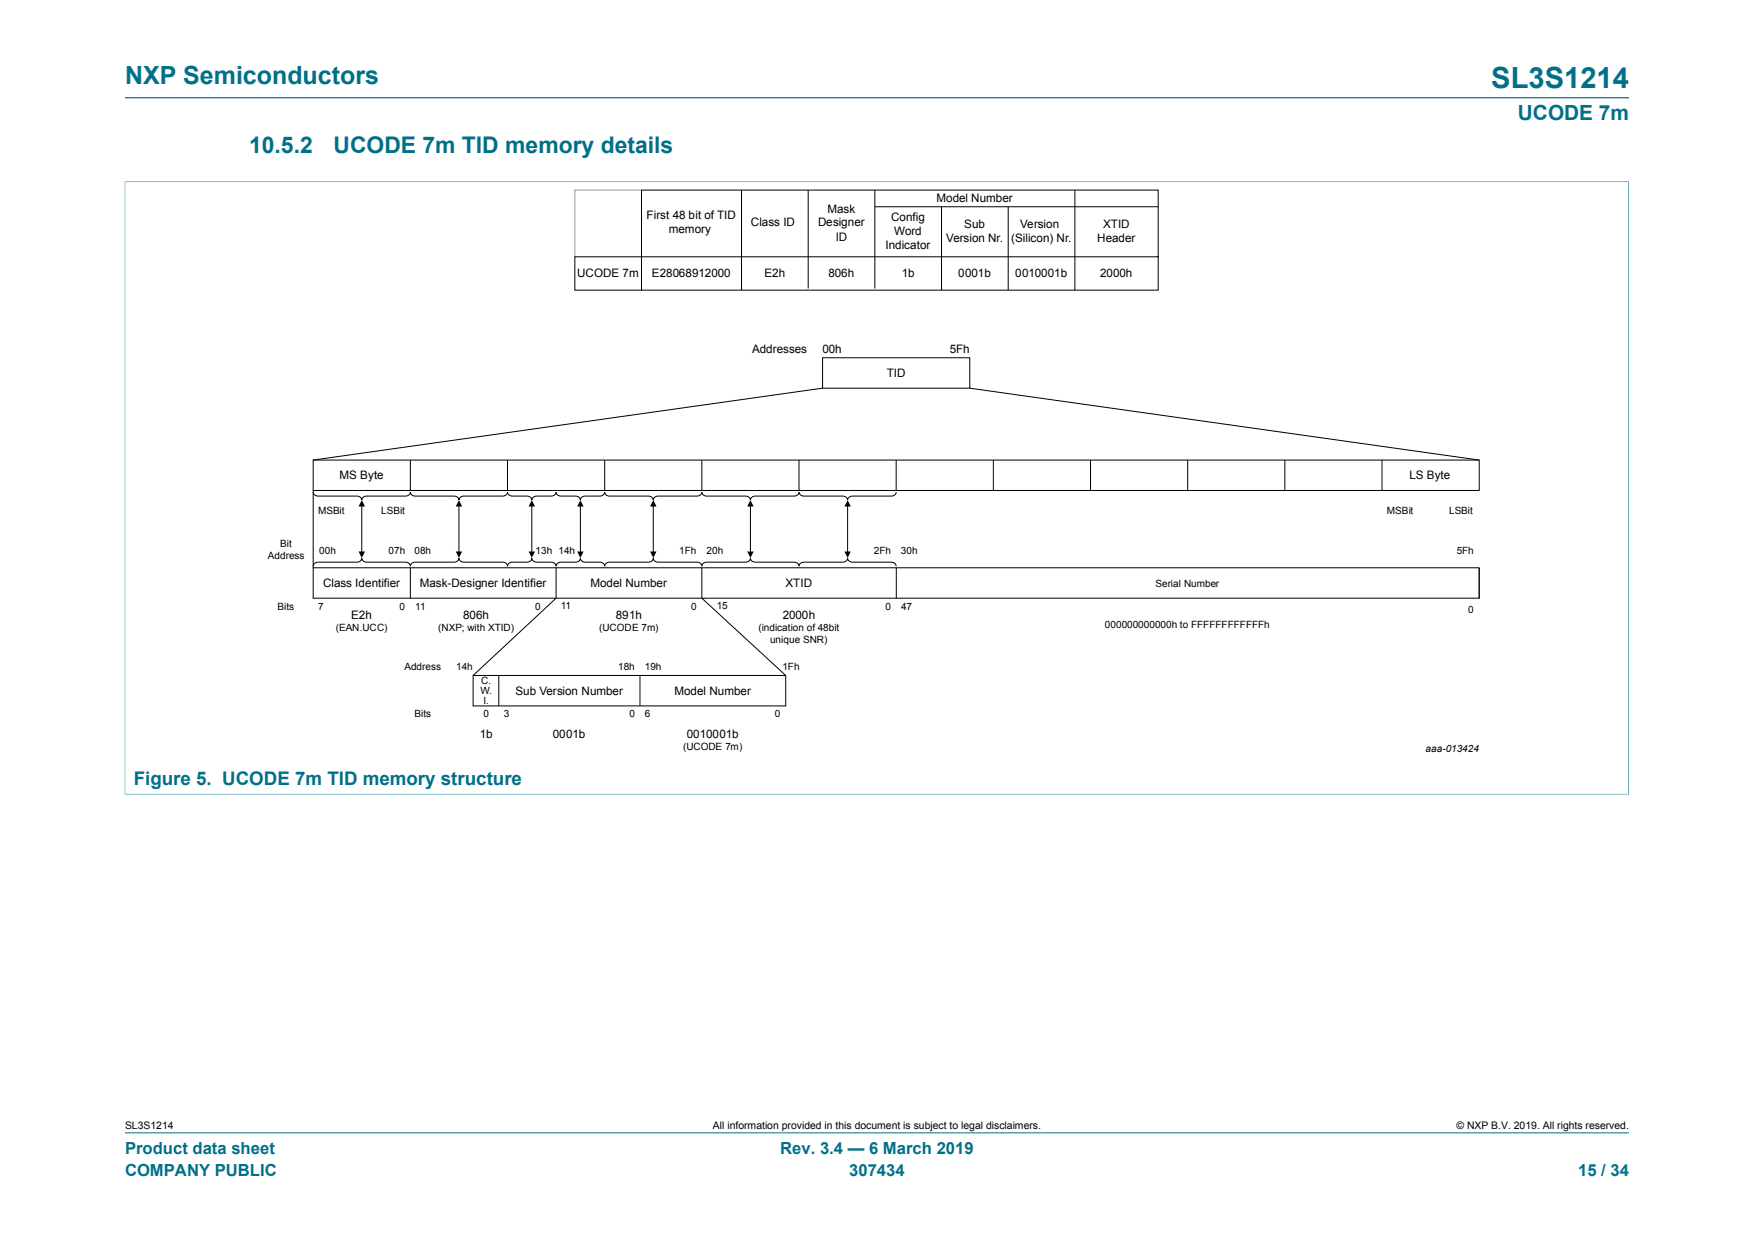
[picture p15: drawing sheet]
<svg xmlns="http://www.w3.org/2000/svg" width="297mm" height="210mm" viewBox="0 0 297 210" stroke-linecap="round" stroke-linejoin="round" font-family="sans-serif">
<defs><g id="words">
<text font-size="4.9" fill="#007088" x="252.5" y="14.8">SL3S1214</text>
<text font-size="4.2" fill="#007088" x="21.2" y="14.2">NXP Semiconductors</text>
<g font-size="3.9" fill="#007088">
<text x="42.2" y="25.9">10.5.2</text>
<text x="56.5" y="25.9">UCODE 7m TID memory details</text>
</g>
<text font-size="3.5" fill="#007088" x="257" y="20.3">UCODE 7m</text>
<text font-size="3.2" fill="#007088" x="22.6" y="132.9">Figure 5. UCODE 7m TID memory structure</text>
<g font-size="2.8" fill="#007088">
<text x="21.2" y="195.2">Product data sheet</text>
<text x="132.1" y="195.2">Rev. 3.4 — 6 March 2019</text>
<text x="21.2" y="199">COMPANY PUBLIC</text>
<text x="143.8" y="199">307434</text>
<text x="267.2" y="199">15 / 34</text>
</g>
<g font-size="2">
<text x="140.1" y="36">Mask</text>
<text x="158.6" y="34.2">Model Number</text>
<text x="109.5" y="37.1">First 48 bit of TID</text>
<text x="113.2" y="39.5">memory</text>
<text x="127.2" y="38.3">Class ID</text>
<text x="138.5" y="38.3">Designer</text>
<text x="141.5" y="40.7">ID</text>
<text x="150.9" y="37.4">Config</text>
<text x="151.4" y="39.8">Word</text>
<text x="160.2" y="41">Version Nr.</text>
<text x="163.3" y="38.6">Sub</text>
<text x="171.2" y="41">(Silicon) Nr.</text>
<text x="172.7" y="38.6">Version</text>
<text x="185.8" y="41">Header</text>
<text x="186.8" y="38.6">XTID</text>
<text x="97.7" y="46.8">UCODE 7m</text>
<text x="110.4" y="46.8">E28068912000</text>
<text x="129.4" y="46.8">E2h</text>
<text x="140.3" y="46.8">806h</text>
<text x="149.9" y="42.1">Indicator</text>
<text x="152.7" y="46.8">1b</text>
<text x="162.3" y="46.8">0001b</text>
<text x="171.9" y="46.8">0010001b</text>
<text x="186.3" y="46.8">2000h</text>
<text x="127.3" y="59.7">Addresses</text>
<text x="139.3" y="59.7">00h</text>
<text x="160.8" y="59.7">5Fh</text>
<text x="150.1" y="63.8">TID</text>
<text x="57.5" y="81.1">MS Byte</text>
<text x="238.7" y="81.1">LS Byte</text>
<text x="54.7" y="99.4">Class Identifier</text>
<text x="71.1" y="99.4">Mask-Designer Identifier</text>
<text x="100" y="99.4">Model Number</text>
<text x="133" y="99.4">XTID</text>
<text x="59.5" y="104.7">E2h</text>
<text x="78.4" y="104.7">806h</text>
<text x="104.3" y="104.7">891h</text>
<text x="132.5" y="104.7">2000h</text>
<text x="87.3" y="117.6">Sub Version Number</text>
<text x="114.2" y="117.6">Model Number</text>
<text x="81.2" y="124.8">1b</text>
<text x="93.6" y="124.8">0001b</text>
<text x="116.3" y="124.8">0010001b</text>
</g>
<g font-size="1.8">
<text x="21.2" y="191.1">SL3S1214</text>
<text x="120.7" y="191.1">All information provided in this document is subject to legal disclaimers.</text>
<text x="246.6" y="191.1">© NXP B.V. 2019. All rights reserved.</text>
</g>
<g font-size="1.7">
<text x="53.9" y="87">MSBit</text>
<text x="64.5" y="87">LSBit</text>
<text x="234.8" y="87">MSBit</text>
<text x="245.4" y="87">LSBit</text>
<text x="45.4" y="94.6">Address</text>
<text x="47.5" y="92.6">Bit</text>
<text x="54.1" y="93.8">00h</text>
<text x="65.8" y="93.8">07h</text>
<text x="70.2" y="93.8">08h</text>
<text x="90.7" y="93.8">13h 14h</text>
<text x="115" y="93.8">1Fh</text>
<text x="119.7" y="93.8">20h</text>
<text x="148" y="93.8">2Fh</text>
<text x="152.6" y="93.8">30h</text>
<text x="246.7" y="93.8">5Fh</text>
<text x="195.7" y="99.3">Serial Number</text>
<text x="47" y="103.1">Bits</text>
<text x="53.9" y="103.1">7</text>
<text x="56.9" y="106.8">(EAN.UCC)</text>
<text x="67.7" y="103.1">0</text>
<text x="70.3" y="103.1">11</text>
<text x="74.2" y="106.8">(NXP; with XTID)</text>
<text x="90.6" y="103.1">0</text>
<text x="95" y="103.1">11</text>
<text x="101.4" y="106.8">(UCODE 7m)</text>
<text x="117.1" y="103.1">0</text>
<text x="121.4" y="103.1">15</text>
<text x="128.4" y="106.8">(indication of 48bit</text>
<text x="149.9" y="103.1">0</text>
<text x="152.6" y="103.1">47</text>
<text x="187.1" y="106.2">000000000000h to FFFFFFFFFFFFh</text>
<text x="248.6" y="103.7">0</text>
<text x="68.5" y="113.4">Address</text>
<text x="77.2" y="113.4">14h</text>
<text x="104.7" y="113.4">18h</text>
<text x="109.2" y="113.4">19h</text>
<text x="130.4" y="108.8">unique SNR)</text>
<text x="132.5" y="113.4">1Fh</text>
<text x="81.4" y="117.5">W.</text>
<text x="81.5" y="115.8">C.</text>
<text x="81.9" y="119.2">I.</text>
<text x="70.2" y="121.3">Bits</text>
<text x="81.9" y="121.3">0</text>
<text x="85.3" y="121.3">3</text>
<text x="106.6" y="121.4">0</text>
<text x="109.2" y="121.3">6</text>
<text x="131.2" y="121.4">0</text>
<text x="115.7" y="126.8">(UCODE 7m)</text>
<text x="241.4" y="127.3">aaa-013424</text>
</g>
</g></defs>
<path d="M21.2 16.6h254.6M21.1 30.8h254.8M21.2 30.7v103.8M275.8 30.7v103.8M21.1 134.4h254.8M21.2 191.7h254.6" fill="none" stroke="#007088" stroke-width=".17"/>
<g fill="#000">
<path d="M60.7 93.3h1.1l-.5 1.1zM61.3 84.6l.5 1.1h-1.1zM77.2 93.3h1.1l-.6 1.1zM77.7 84.6l.6 1.1h-1.1zM89.5 93.3h1.1l-.6 1.1zM90 84.6l.6 1.1h-1.1zM97.7 93.3h1.1l-.5 1.1zM98.3 84.6l.5 1.1h-1.1zM110.1 93.3h1.1l-.6 1.1zM110.6 84.6l.6 1.1h-1.1zM126.5 93.3h1.1l-.5 1.1zM127.1 84.6l.5 1.1h-1.1z"/>
<path d="M143 93.3h1.1l-.6 1.1zM143.5 84.6l.6 1.1h-1.1z"/>
</g>
<g fill="none" stroke="#000" stroke-width=".17">
<path d="M125.6 32.2v16.9M136.8 32.2v16.6M148.1 35h48M148.1 32.2v16.6M159.4 35v14.1M170.7 35v14.1M182 32.2v16.9M196.1 43.5h-98.8v5.6h98.8v-16.9h-87.5v16.9M53 77.9h197.5v5.1h-197.5zM69.5 77.9v5.1M85.9 77.9v5.1M102.4 77.9v5.1"/>
<path d="M118.8 77.9v5.1M135.3 77.9v5.1M139.3 60.5h24.9v5.2h-24.9zM139.3 65.7l-86.3 12.2M151.7 77.9v5.1M164.2 65.7l86.3 12.2M168.2 77.9v5.1M184.7 77.9v5.1M201.1 77.9v5.1M217.6 77.9v5.1M234 77.9v5.1M53 83.3a.75 .75 0 0 0 .8 .6h6.6a.75 .75 0 0 1 .9 .7 .75 .75 0 0 1 .8-.7h6.6a.75 .75 0 0 0 .8-.6 .75 .75 0 0 0 .8 .6h6.6a.76 .76 0 0 1 .8 .7 .75 .75 0 0 1 .8-.7h6.6a.75 .75 0 0 0 .8-.6 .75 .75 0 0 0 .9 .6h2.4a.75 .75 0 0 1 .8 .7 .76 .76 0 0 1 .9-.7h2.5a.75 .75 0 0 0 .8-.6 .75 .75 0 0 0 .8 .6h2.5a.75 .75 0 0 1 .8 .7 .75 .75 0 0 1 .8-.7h2.5a.75 .75 0 0 0 .8-.6 .75 .75 0 0 0 .8 .6h6.6a.75 .75 0 0 1 .8 .7 .75 .75 0 0 1 .8-.7h6.6a.75 .75 0 0 0 .8-.6 .75 .75 0 0 0 .9 .6h6.6a.75 .75 0 0 1 .8 .7 .75 .75 0 0 1 .8-.7h6.6a.76 .76 0 0 0 .8-.6 .75 .75 0 0 0 .8 .6h6.6a.76 .76 0 0 1 .8 .7 .75 .75 0 0 1 .8-.7h6.6a.75 .75 0 0 0 .8-.6"/>
<path d="M53 96.1h197.5v5.1h-197.5zM53 95.8a.75 .75 0 0 1 .8-.7h6.6a.75 .75 0 0 0 .9-.6 .75 .75 0 0 0 .8 .6h6.6a.75 .75 0 0 1 .8 .7 .75 .75 0 0 1 .8-.7h6.6a.76 .76 0 0 0 .8-.6 .75 .75 0 0 0 .8 .6h6.6a.75 .75 0 0 1 .8 .7 .75 .75 0 0 1 .9-.7h2.4a.75 .75 0 0 0 .8-.6 .76 .76 0 0 0 .9 .6h2.5a.75 .75 0 0 1 .8 .7 .75 .75 0 0 1 .8-.7h2.5a.75 .75 0 0 0 .8-.6 .75 .75 0 0 0 .8 .6h2.5a.75 .75 0 0 1 .8 .7 .75 .75 0 0 1 .8-.7h6.6a.75 .75 0 0 0 .8-.6 .75 .75 0 0 0 .8 .6h6.6a.75 .75 0 0 1 .8 .7 .75 .75 0 0 1 .9-.7h6.6a.75 .75 0 0 0 .8-.6 .75 .75 0 0 0 .8 .6h6.6a.76 .76 0 0 1 .8 .7 .75 .75 0 0 1 .8-.7h6.6a.76 .76 0 0 0 .8-.6 .75 .75 0 0 0 .8 .6h6.6a.75 .75 0 0 1 .8 .7M53 83v13.1M61.3 85.2v8.7M69.5 96.1v5.1M77.7 85.2v8.7M90 85.2v8.7M94.2 96.1v5.1l-14.1 13.1M98.3 85.2v8.7M110.6 85.2v8.7M118.8 96.1v5.1l14.2 13.1M127.1 85.2v8.7"/>
<path d="M143.5 85.2v8.7M151.8 96.1v5.1M250.5 96.1v5.1M80.1 114.3h52.9v5.2h-52.9zM84.5 114.3v5.2M108.4 114.3v5.2"/>
</g>
<path d="M108.6 32.2h-11.3v11.3" fill="none" stroke="#989898" stroke-width=".17"/>
<use href="#words"/>
</svg>
